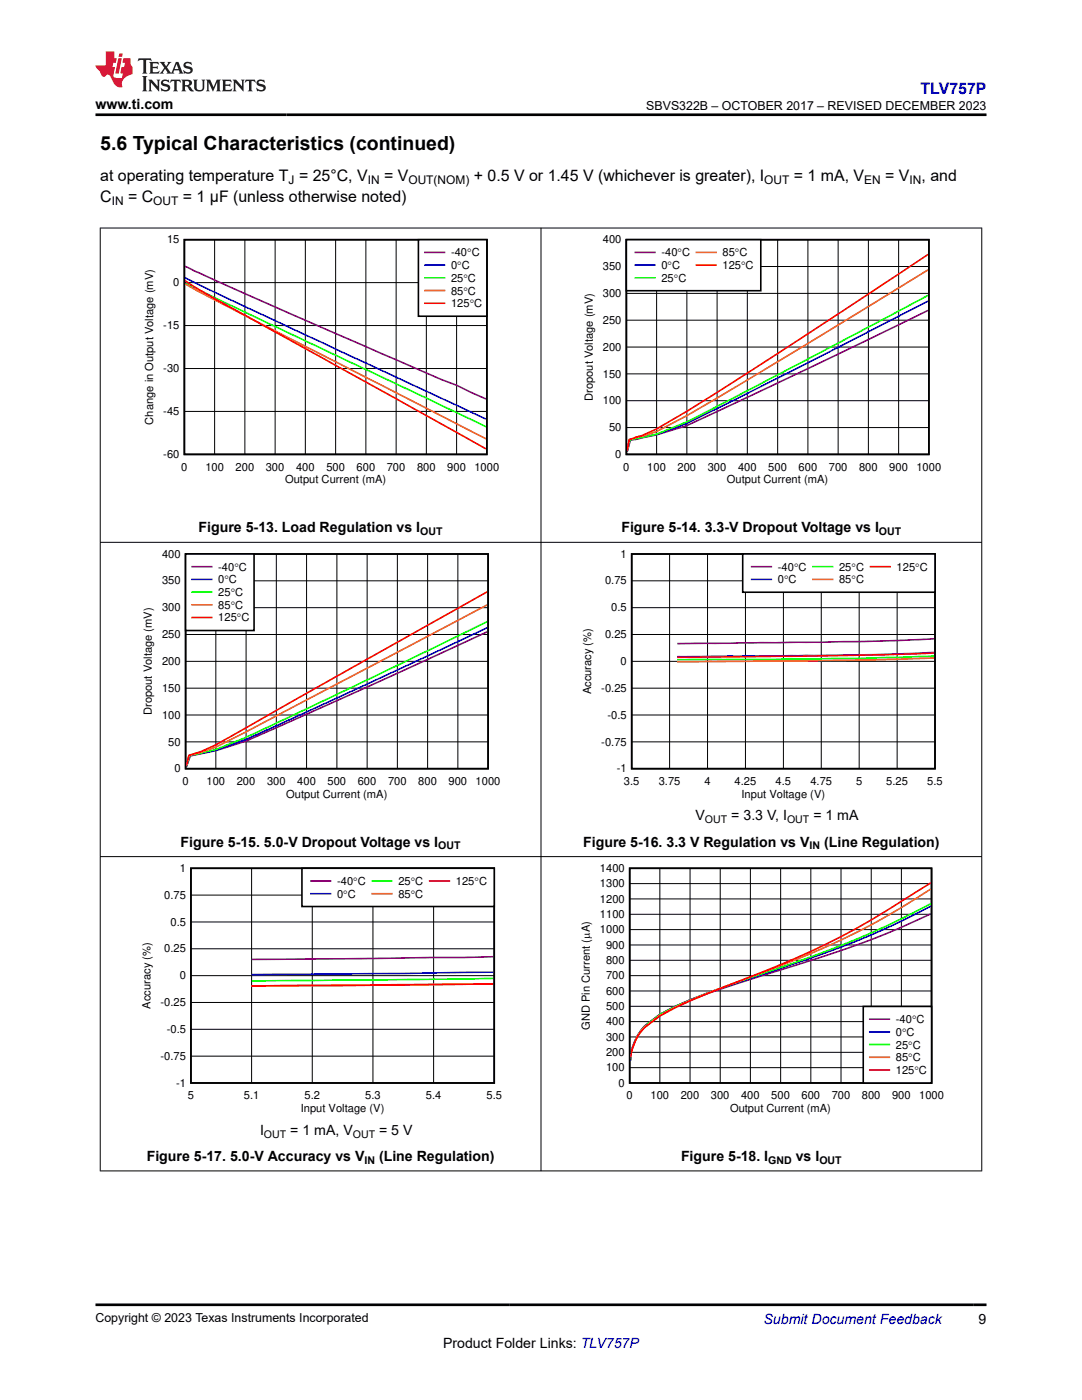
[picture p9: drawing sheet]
<svg xmlns="http://www.w3.org/2000/svg" width="216mm" height="279mm" viewBox="0 0 216 279" stroke-linecap="round" stroke-linejoin="round" font-family="sans-serif">
<defs><g id="words">
<text font-size="3.9" x="20" y="29.9">5.6 Typical Characteristics (continued)</text>
<text font-size="3.2" fill="#00f" x="183.7" y="18.7">TLV757P</text>
<g font-size="3.2">
<text x="20" y="40.3">C</text>
<text x="20" y="36.1">at operating temperature T = 25°C, V</text>
<text x="25.6" y="40.3">= C</text>
<text x="36.5" y="40.3">= 1 µF (unless otherwise noted)</text>
<text x="76.6" y="36.1">= V</text>
<text x="94.5" y="36.1">+ 0.5 V or 1.45 V (whichever is greater), I</text>
<text x="158.4" y="36.1">= 1 mA, V</text>
<text x="176.6" y="36.1">= V</text>
<text x="183.9" y="36.1">, and</text>
</g>
<g font-size="2.8">
<text x="19" y="21.8">www.ti.com</text>
<text x="39.6" y="106.2">Figure 5-13. Load Regulation vs I</text>
<text x="124" y="106.2">Figure 5-14. 3.3-V Dropout Voltage vs I</text>
<text x="138.8" y="163.7">V</text>
<text x="145.9" y="163.7">= 3.3 V, I</text>
<text x="162.3" y="163.7">= 1 mA</text>
<text x="36" y="169">Figure 5-15. 5.0-V Dropout Voltage vs I</text>
<text x="116.4" y="169">Figure 5-16. 3.3 V Regulation vs V</text>
<text x="164.4" y="169">(Line Regulation)</text>
<text x="51.9" y="226.5">I</text>
<text x="57.9" y="226.5">= 1 mA, V</text>
<text x="75.6" y="226.5">= 5 V</text>
<text x="29.3" y="231.7">Figure 5-17. 5.0-V Accuracy vs V</text>
<text x="75.6" y="231.7">(Line Regulation)</text>
<text x="135.9" y="231.7">Figure 5-18. I</text>
<text x="158.8" y="231.7">vs I</text>
<text x="88.4" y="269">Product Folder Links: TLV757P</text>
<text x="195.3" y="264.2">9</text>
</g>
<text font-size="2.8" fill="#00f" x="152.4" y="264.2">Submit Document Feedback</text>
<g font-size="2.5">
<text x="129" y="21.9">SBVS322B – OCTOBER 2017 – REVISED DECEMBER 2023</text>
<text x="19" y="263.9">Copyright © 2023 Texas Instruments Incorporated</text>
</g>
<g font-size="2.4">
<text x="22.3" y="40.9">IN</text>
<text x="30.6" y="40.9">OUT</text>
<text x="57.6" y="36.7">J</text>
<text x="73.4" y="36.7">IN</text>
<text x="81.5" y="36.7">OUT(NOM)</text>
<text x="152.5" y="36.7">OUT</text>
<text x="172.5" y="36.7">EN</text>
<text x="181.5" y="36.7">IN</text>
</g>
<g font-size="2.2">
<text x="33.3" y="48.6">15</text>
<text x="90" y="51.2">-40qC</text>
<text x="90" y="53.7">0</text>
<text x="91.2" y="53.7">qC</text>
<text x="120.3" y="53.9">350</text>
<text x="120.3" y="48.6">400</text>
<text x="132" y="51.2">-40qC</text>
<text x="132" y="53.7">0qC</text>
<text x="144.2" y="51.2">85qC</text>
<text x="144.2" y="53.7">125qC</text>
<text x="34.6" y="57.1">0</text>
<text x="90" y="56.2">25qC</text>
<text x="90" y="58.8">85qC</text>
<text x="120.3" y="59.3">300</text>
<text x="132" y="56.2">25qC</text>
<text x="32.6" y="65.7">-15</text>
<text x="90" y="61.3">125qC</text>
<text x="120.3" y="64.6">250</text>
<text x="120.3" y="70">200</text>
<text x="32.6" y="74.3">-30</text>
<text x="120.3" y="75.3">150</text>
<text x="32.6" y="82.8">-45</text>
<text x="118.3" y="80" transform="rotate(-90 118.3 80)">Dropout Voltage (mV)</text>
<text x="120.3" y="80.7">100</text>
<text x="30.6" y="84.7" transform="rotate(-90 30.6 84.7)">Change in Output Voltage (mV)</text>
<text x="121.5" y="86.1">50</text>
<text x="32.6" y="91.4">-60</text>
<text x="36.2" y="93.9">0</text>
<text x="41" y="93.9">100</text>
<text x="47" y="93.9">200</text>
<text x="53" y="93.9">300</text>
<text x="59.1" y="93.9">400</text>
<text x="65.1" y="93.9">500</text>
<text x="71.1" y="93.9">600</text>
<text x="77.2" y="93.9">700</text>
<text x="83.2" y="93.9">800</text>
<text x="89.3" y="93.9">900</text>
<text x="94.7" y="93.9">1000</text>
<text x="122.8" y="91.4">0</text>
<text x="124.4" y="93.9">0</text>
<text x="129.2" y="93.9">100</text>
<text x="135.2" y="93.9">200</text>
<text x="141.2" y="93.9">300</text>
<text x="147.3" y="93.9">400</text>
<text x="153.3" y="93.9">500</text>
<text x="159.3" y="93.9">600</text>
<text x="165.4" y="93.9">700</text>
<text x="171.4" y="93.9">800</text>
<text x="177.4" y="93.9">900</text>
<text x="182.9" y="93.9">1000</text>
<text x="56.9" y="96.5">Output Current (mA)</text>
<text x="145.1" y="96.5">Output Current (mA)</text>
<text x="32.3" y="111.3">400</text>
<text x="43.5" y="113.9">-40qC</text>
<text x="123.8" y="111.3">1</text>
<text x="155.2" y="113.9">-40qC</text>
<text x="167.4" y="113.9">25qC</text>
<text x="178.9" y="113.9">125qC</text>
<text x="32.3" y="116.6">350</text>
<text x="43.5" y="116.4">0qC</text>
<text x="43.5" y="119">25qC</text>
<text x="120.7" y="116.6">0.75</text>
<text x="155.2" y="116.4">0</text>
<text x="156.5" y="116.4">qC</text>
<text x="167.4" y="116.4">85qC</text>
<text x="32.3" y="122">300</text>
<text x="43.5" y="121.5">85qC</text>
<text x="43.5" y="124">125qC</text>
<text x="122" y="122">0.5</text>
<text x="32.3" y="127.4">250</text>
<text x="120.7" y="127.4">0.25</text>
<text x="32.3" y="132.7">200</text>
<text x="123.8" y="132.7">0</text>
<text x="30.3" y="142.7" transform="rotate(-90 30.3 142.7)">Dropout Voltage (mV)</text>
<text x="32.3" y="143.4">100</text>
<text x="32.3" y="138.1">150</text>
<text x="118" y="138.6" transform="rotate(-90 118 138.6)">Accuracy (%)</text>
<text x="120" y="138.1">-0.25</text>
<text x="121.2" y="143.4">-0.5</text>
<text x="33.6" y="148.8">50</text>
<text x="120" y="148.8">-0.75</text>
<text x="34.8" y="154.1">0</text>
<text x="123.1" y="154.1">-1</text>
<text x="36.4" y="156.7">0</text>
<text x="41.2" y="156.7">100</text>
<text x="47.2" y="156.7">200</text>
<text x="53.3" y="156.7">300</text>
<text x="57.1" y="159.2">Output Current (mA)</text>
<text x="59.3" y="156.7">400</text>
<text x="65.4" y="156.7">500</text>
<text x="71.4" y="156.7">600</text>
<text x="77.4" y="156.7">700</text>
<text x="83.5" y="156.7">800</text>
<text x="89.5" y="156.7">900</text>
<text x="94.9" y="156.7">1000</text>
<text x="124.5" y="156.7">3.5</text>
<text x="131.4" y="156.7">3.75</text>
<text x="140.6" y="156.7">4</text>
<text x="146.6" y="156.7">4.25</text>
<text x="148" y="159.2">Input Voltage (V)</text>
<text x="154.8" y="156.7">4.5</text>
<text x="161.7" y="156.7">4.75</text>
<text x="170.8" y="156.7">5</text>
<text x="176.9" y="156.7">5.25</text>
<text x="185" y="156.7">5.5</text>
<text x="32.8" y="179.4">0.75</text>
<text x="35.9" y="174">1</text>
<text x="67.3" y="176.6">-40qC</text>
<text x="67.3" y="179.1">0qC</text>
<text x="79.5" y="176.6">25qC</text>
<text x="79.5" y="179.1">85qC</text>
<text x="91" y="176.6">125qC</text>
<text x="119.7" y="177.1">1300</text>
<text x="119.7" y="174">1400</text>
<text x="34" y="184.7">0.5</text>
<text x="119.7" y="183.2">1100</text>
<text x="119.7" y="180.1">1200</text>
<text x="32.8" y="190.1">0.25</text>
<text x="119.7" y="186.3">1000</text>
<text x="120.9" y="189.3">900</text>
<text x="35.9" y="195.4">0</text>
<text x="120.9" y="195.4">700</text>
<text x="120.9" y="192.4">800</text>
<text x="30" y="201.3" transform="rotate(-90 30 201.3)">Accuracy (%)</text>
<text x="32" y="200.8">-0.25</text>
<text x="120.9" y="201.6">500</text>
<text x="120.9" y="198.5">600</text>
<text x="33.3" y="206.1">-0.5</text>
<text x="117.7" y="205.5" transform="rotate(-90 117.7 205.5)">GND Pin Current (PA)</text>
<text x="120.9" y="207.7">300</text>
<text x="120.9" y="204.6">400</text>
<text x="178.7" y="204.2">-40qC</text>
<text x="178.7" y="206.7">0</text>
<text x="178.7" y="209.3">25qC</text>
<text x="180" y="206.7">qC</text>
<text x="32" y="211.5">-0.75</text>
<text x="120.9" y="213.8">100</text>
<text x="120.9" y="210.7">200</text>
<text x="178.7" y="211.8">85qC</text>
<text x="178.7" y="214.3">125qC</text>
<text x="35.1" y="216.9">-1</text>
<text x="37.5" y="219.4">5</text>
<text x="48.7" y="219.4">5.1</text>
<text x="60" y="221.9">Input Voltage (V)</text>
<text x="60.8" y="219.4">5.2</text>
<text x="72.9" y="219.4">5.3</text>
<text x="85" y="219.4">5.4</text>
<text x="97.1" y="219.4">5.5</text>
<text x="123.4" y="216.9">0</text>
<text x="125" y="219.4">0</text>
<text x="129.8" y="219.4">100</text>
<text x="135.8" y="219.4">200</text>
<text x="141.9" y="219.4">300</text>
<text x="145.7" y="221.9">Output Current (mA)</text>
<text x="147.9" y="219.4">400</text>
<text x="153.9" y="219.4">500</text>
<text x="159.9" y="219.4">600</text>
<text x="166" y="219.4">700</text>
<text x="172" y="219.4">800</text>
<text x="178" y="219.4">900</text>
<text x="183.4" y="219.4">1000</text>
</g>
<g font-size="2.1">
<text x="83.9" y="106.8">OUT</text>
<text x="175.4" y="106.8">OUT</text>
<text x="140.7" y="164.3">OUT</text>
<text x="157" y="164.3">OUT</text>
<text x="87.4" y="169.5">OUT</text>
<text x="161.5" y="169.5">IN</text>
<text x="52.7" y="227">OUT</text>
<text x="70.4" y="227">OUT</text>
<text x="72.7" y="232.2">IN</text>
<text x="153.3" y="232.2">GND</text>
<text x="163.5" y="232.2">OUT</text>
</g>
</g></defs>
<path d="M36.8 47.8h60.3v42.9h-60.3z" fill="none" stroke="#000" stroke-width=".32"/>
<g fill="none" stroke="#000" stroke-width=".2">
<path d="M36.8 56.4h60.4M42.8 47.8v42.9M48.9 47.8v42.9M54.9 47.8v42.9M60.9 47.8v42.9M67 47.8v42.9M73 47.8v42.9M79 47.8v42.9M85.1 47.8v42.9M91.1 47.8v42.9M36.8 73.5h60.4M36.8 65h60.4"/>
<path d="M36.8 82.1h60.4"/>
</g>
<path d="M36.9 53.2h.2a1211.8 1211.8 0 0 0 41.9 18.6l9.1 4 3 1.1 5.9 2.7" fill="none" stroke="#7f007f" stroke-width=".32"/>
<path d="M36.9 55.4l12 5.8 48.1 22.4" fill="none" stroke="#00f" stroke-width=".32"/>
<path d="M36.9 56.4l.5 .3a639.6 639.6 0 0 0 26.6 12.7l33 15.8" fill="none" stroke="#01ff00" stroke-width=".32"/>
<path d="M36.9 56.6l2.3 1.4 9.7 5 48.1 24.6" fill="none" stroke="#ff6500" stroke-width=".32"/>
<path d="M36.9 56l1.1 .7a1098.2 1098.2 0 0 0 32 17.9l27 15" fill="none" stroke="#f00" stroke-width=".32"/>
<path d="M83.5 47.8h13.6v15.3h-13.6z" fill-rule="evenodd" fill="#fff"/>
<path d="M83.5 47.8h13.6v15.3h-13.6z" fill="none" stroke="#000" stroke-width=".32"/>
<path d="M84.8 50.4h3.9" fill="none" stroke="#7f007f" stroke-width=".32"/>
<path d="M84.8 52.9h3.9" fill="none" stroke="#00f" stroke-width=".32"/>
<path d="M84.8 55.4h3.9" fill="none" stroke="#01ff00" stroke-width=".32"/>
<path d="M84.8 58h3.9" fill="none" stroke="#ff6500" stroke-width=".32"/>
<path d="M84.8 60.5h3.9" fill="none" stroke="#f00" stroke-width=".32"/>
<path d="M116.1 46.9h71.7v50.1h-71.7z" fill-rule="evenodd" fill="#fff"/>
<path d="M125 47.8h60.3v42.9h-60.3z" fill="none" stroke="#000" stroke-width=".32"/>
<g fill="none" stroke="#000" stroke-width=".2">
<path d="M125 58.6h60.4M125 53.2h60.4M131 47.8v42.9M137.1 47.8v42.9M143.1 47.8v42.9M149.1 47.8v42.9M155.2 47.8v42.9M161.2 47.8v42.9M167.2 47.8v42.9M173.3 47.8v42.9M179.3 47.8v42.9M125 80h60.4"/>
<path d="M125 74.6h60.4M125 69.3h60.4M125 63.9h60.4M125 85.3h60.4"/>
</g>
<path d="M185.2 62l-24 11.6-18.1 8.5a56.1 56.1 0 0 1-16.3 5.6l-1 .2-.7 2.3" fill="none" stroke="#7f007f" stroke-width=".32"/>
<path d="M185.2 60.1l-24 12.3-24.1 12.1-6.1 2.2-3 .6h-.6l-1.6 .5-.7 2.3" fill="none" stroke="#00f" stroke-width=".32"/>
<path d="M185.2 58.9l-24 12.8-24.1 12.5-6.1 2.5-4.2 .8a1.2 1.2 0 0 0-1.4 1.4l-.3 1.2" fill="none" stroke="#01ff00" stroke-width=".32"/>
<path d="M185.2 53.9a2339.5 2339.5 0 0 1-48.1 29.1l-6.1 3.1-3 1h-.6l-1.8 .6-.5 2.3" fill="none" stroke="#ff6500" stroke-width=".32"/>
<path d="M185.2 50.8a2024.4 2024.4 0 0 1-48.1 31.3l-6.1 3.5-3 1.4-2.5 .7-.4 2.2" fill="none" stroke="#f00" stroke-width=".32"/>
<path d="M125 47.8h26.8v10.2h-26.8z" fill-rule="evenodd" fill="#fff"/>
<path d="M125 47.8h26.8v10.2h-26.8z" fill="none" stroke="#000" stroke-width=".32"/>
<path d="M126.8 50.4h3.9" fill="none" stroke="#7f007f" stroke-width=".32"/>
<path d="M126.8 52.9h3.9" fill="none" stroke="#00f" stroke-width=".32"/>
<path d="M126.8 55.4h3.9" fill="none" stroke="#01ff00" stroke-width=".32"/>
<path d="M139 50.4h3.9" fill="none" stroke="#ff6500" stroke-width=".32"/>
<path d="M139 52.9h3.9" fill="none" stroke="#f00" stroke-width=".32"/>
<path d="M28.2 109.7h71.6v50h-71.6z" fill-rule="evenodd" fill="#fff"/>
<path d="M37 110.6h60.4v42.8h-60.4z" fill="none" stroke="#000" stroke-width=".32"/>
<g fill="none" stroke="#000" stroke-width=".2">
<path d="M37 115.9h60.4M43.1 110.6v42.8M49.1 110.6v42.8M55.1 110.6v42.8M61.2 110.6v42.8M67.2 110.6v42.8M73.3 110.6v42.8M79.3 110.6v42.8M85.3 110.6v42.8M91.4 110.6v42.8M37 137.3h60.4M37 132h60.4"/>
<path d="M37 126.6h60.4M37 121.3h60.4M37 148.1h60.4M37 142.7h60.4"/>
</g>
<path d="M97.2 126.1l-23.9 11-18.2 8.1a55.3 55.3 0 0 1-16.9 5.6 .78 .78 0 0 0-.5 .8l-.5 1.4" fill="none" stroke="#7f007f" stroke-width=".32"/>
<path d="M97.2 125.3l-23.9 11.2-24.2 11.1-6 2.1-5.2 1.1-.7 2.2" fill="none" stroke="#00f" stroke-width=".32"/>
<path d="M97.2 124l-23.9 11.7-24.2 11.4a46.6 46.6 0 0 1-10.9 3.6l-.4 .2-.6 2.1" fill="none" stroke="#01ff00" stroke-width=".32"/>
<path d="M97.2 120.7l-48.1 25.4-6 3-3 1.1-2.3 .5-.6 2.2" fill="none" stroke="#ff6500" stroke-width=".32"/>
<path d="M97.2 118.1l-54.1 30.6-3 1.3-2.4 .8-.5 2" fill="none" stroke="#f00" stroke-width=".32"/>
<path d="M37 110.6h13.7v15.2h-13.7z" fill-rule="evenodd" fill="#fff"/>
<path d="M37 110.6h13.7v15.2h-13.7z" fill="none" stroke="#000" stroke-width=".32"/>
<path d="M38.3 113.1h3.9" fill="none" stroke="#7f007f" stroke-width=".32"/>
<path d="M38.3 115.6h3.9" fill="none" stroke="#00f" stroke-width=".32"/>
<path d="M38.3 118.2h3.9" fill="none" stroke="#01ff00" stroke-width=".32"/>
<path d="M38.3 120.7h3.9" fill="none" stroke="#ff6500" stroke-width=".32"/>
<path d="M38.3 123.2h3.9" fill="none" stroke="#f00" stroke-width=".32"/>
<path d="M115.8 109.7h72.3v50h-72.3z" fill-rule="evenodd" fill="#fff"/>
<path d="M126 110.6h60.6v42.8h-60.6z" fill="none" stroke="#000" stroke-width=".32"/>
<g fill="none" stroke="#000" stroke-width=".2">
<path d="M126 115.9h60.6M133.6 110.6v42.8M141.2 110.6v42.8M148.7 110.6v42.8M156.3 110.6v42.8M163.9 110.6v42.8M171.4 110.6v42.8M179 110.6v42.8M126 137.3h60.6M126 132h60.6M126 126.6h60.6M126 121.3h60.6"/>
<path d="M126 148.1h60.6M126 142.7h60.6"/>
</g>
<path d="M186.4 127.5l-15 .5-36.3 .5" fill="none" stroke="#7f007f" stroke-width=".32"/>
<path d="M186.4 130.2l-19.5 .6-31.8 .3" fill="none" stroke="#00f" stroke-width=".32"/>
<path d="M186.4 130.9l-16.5 .5-34.8 .3" fill="none" stroke="#01ff00" stroke-width=".32"/>
<path d="M186.4 131.3l-18 .5-33.3 .3" fill="none" stroke="#ff6500" stroke-width=".32"/>
<path d="M186.4 130.3l-16.5 .5-34.8 .4" fill="none" stroke="#f00" stroke-width=".32"/>
<path d="M148.2 110.6h38.4v7.6h-38.4z" fill-rule="evenodd" fill="#fff"/>
<path d="M148.2 110.6h38.4v7.6h-38.4z" fill="none" stroke="#000" stroke-width=".32"/>
<path d="M150 113.1h3.9" fill="none" stroke="#7f007f" stroke-width=".32"/>
<path d="M150 115.6h3.9" fill="none" stroke="#00f" stroke-width=".32"/>
<path d="M162.2 113.1h3.9" fill="none" stroke="#01ff00" stroke-width=".32"/>
<path d="M162.2 115.6h3.9" fill="none" stroke="#ff6500" stroke-width=".32"/>
<path d="M173.7 113.1h3.9" fill="none" stroke="#f00" stroke-width=".32"/>
<path d="M27.9 172.4h72.2v50h-72.2z" fill-rule="evenodd" fill="#fff"/>
<path d="M38.1 173.3h60.5v42.8h-60.5z" fill="none" stroke="#000" stroke-width=".32"/>
<path d="M38.1 178.6h60.5M50.2 173.3v42.8M62.3 173.3v42.8M74.4 173.3v42.8M86.5 173.3v42.8M38.1 194.7h60.5M38.1 189.4h60.5M38.1 184h60.5M38.1 210.8h60.5M38.1 205.4h60.5M38.1 200.1h60.5" fill="none" stroke="#000" stroke-width=".2"/>
<path d="M98.5 190.9l-48.3 .6" fill="none" stroke="#7f007f" stroke-width=".32"/>
<path d="M98.5 194l-48.3 .5" fill="none" stroke="#00f" stroke-width=".32"/>
<path d="M98.5 195.3l-48.3 .5" fill="none" stroke="#01ff00" stroke-width=".32"/>
<path d="M98.5 196.3l-48.3 .5" fill="none" stroke="#ff6500" stroke-width=".32"/>
<path d="M98.5 196.4l-48.3 .4" fill="none" stroke="#f00" stroke-width=".32"/>
<path d="M60.2 173.3h38.4v7.6h-38.4z" fill-rule="evenodd" fill="#fff"/>
<path d="M60.2 173.3h38.4v7.6h-38.4z" fill="none" stroke="#000" stroke-width=".32"/>
<path d="M62 175.8h4" fill="none" stroke="#7f007f" stroke-width=".32"/>
<path d="M62 178.4h4" fill="none" stroke="#00f" stroke-width=".32"/>
<path d="M74.3 175.8h3.9" fill="none" stroke="#01ff00" stroke-width=".32"/>
<path d="M74.3 178.4h3.9" fill="none" stroke="#ff6500" stroke-width=".32"/>
<path d="M85.7 175.8h4" fill="none" stroke="#f00" stroke-width=".32"/>
<path d="M115.6 172.4h72.7v50h-72.7z" fill-rule="evenodd" fill="#fff"/>
<path d="M125.6 173.3h60.3v42.8h-60.3z" fill="none" stroke="#000" stroke-width=".32"/>
<g fill="none" stroke="#000" stroke-width=".2">
<path d="M125.6 179.4h60.3M125.6 176.3h60.3M131.7 173.3v42.8M137.7 173.3v42.8M143.7 173.3v42.8M149.7 173.3v42.8M155.8 173.3v42.8M161.8 173.3v42.8M167.8 173.3v42.8M173.8 173.3v42.8M179.9 173.3v42.8M125.6 197.8h60.3"/>
<path d="M125.6 194.7h60.3M125.6 191.6h60.3M125.6 188.6h60.3M125.6 185.5h60.3M125.6 182.5h60.3M125.6 213.1h60.3M125.6 210h60.3M125.6 206.9h60.3M125.6 203.9h60.3M125.6 200.8h60.3"/>
</g>
<path d="M185.7 182.4a196.4 196.4 0 0 1-29.9 11.2l-9.1 2.8a124.2 124.2 0 0 0-12 4.5l-3 1.5-3 2.4a10.7 10.7 0 0 0-2.9 6.9" fill="none" stroke="#7f007f" stroke-width=".32"/>
<path d="M185.7 180.8a170.4 170.4 0 0 1-29.9 12.4l-9.1 3a97.3 97.3 0 0 0-15 6.2l-3 2.4a10.7 10.7 0 0 0-2.9 6.9" fill="none" stroke="#00f" stroke-width=".32"/>
<path d="M185.7 180.3a190.4 190.4 0 0 1-33 13.8l-6 2.1a98.8 98.8 0 0 0-15 6.3l-3 2.3a10.6 10.6 0 0 0-2.9 6.8" fill="none" stroke="#01ff00" stroke-width=".32"/>
<path d="M185.7 177.4a156.2 156.2 0 0 1-36 17.6l-6 2.2a80.4 80.4 0 0 0-12 5.4l-3 2.3a10.3 10.3 0 0 0-2.9 6.5" fill="none" stroke="#ff6500" stroke-width=".32"/>
<path d="M185.7 176.2l-2.8 1.8a163.7 163.7 0 0 1-36.2 18.1l-3 1.2a87.6 87.6 0 0 0-12 5.5l-3 2.3a10.4 10.4 0 0 0-2.9 5.8" fill="none" stroke="#f00" stroke-width=".32"/>
<path d="M172.3 200.9h13.6v15.2h-13.6z" fill-rule="evenodd" fill="#fff"/>
<path d="M172.3 200.9h13.6v15.2h-13.6z" fill="none" stroke="#000" stroke-width=".32"/>
<path d="M173.6 203.4h3.9" fill="none" stroke="#7f007f" stroke-width=".32"/>
<path d="M173.6 205.9h3.9" fill="none" stroke="#00f" stroke-width=".32"/>
<path d="M173.6 208.5h3.9" fill="none" stroke="#01ff00" stroke-width=".32"/>
<path d="M173.6 211h3.9" fill="none" stroke="#ff6500" stroke-width=".32"/>
<path d="M173.6 213.5h3.9" fill="none" stroke="#f00" stroke-width=".32"/>
<path d="M19.9 45.5h176.1M20 45.4v188.3M107.9 45.4v188.3M195.9 45.4v188.3M19.9 108.2h176.1M19.9 171h176.1M19.9 233.7h176.1" fill="none" stroke="#000" stroke-width=".2"/>
<path d="M27.7 11.6l-.2 .6 .5-.2h.6v.1v2.2l-.2 .4h1l-.2-.4v-2.2v-.1h.5l.5 .2-.1-.6zM29.8 12.4l.2 .3v1.6l-.2 .4h1.9l.1-.6a1.08 1.08 0 0 1-1.3 .2v-.7h.6l.4 .2v-.7l-.4 .2h-.6v-.5l.2-.2a1 1 0 0 1 1 .3l-.1-.5zM31.8 12.4l1 1.1-1 1.2h.9l-.2-.2 .4-.8 .5 .8-.2 .2h1.6l-.2-.2 .1-.5h1l.1 .5-.1 .2h.9l-.2-.4-.8-1.9h-.5l-1 2.1-.8-1.1 .9-1h-.8l.2 .2-.5 .6-.3-.6 .1-.2zM35.2 12.8l.4 1h-.8zM36.8 12.5a.65 .65 0 0 0-.2 .7 .65 .65 0 0 0 .6 .5l.7 .1 .1 .3a.79 .79 0 0 1-.7 .4 .79 .79 0 0 1-.7-.5l.1 .7 .2-.1a.93 .93 0 0 0 1.1 0 .93 .93 0 0 0 .4-.9 1.46 1.46 0 0 0-1.2-.6l-.1-.3a1.09 1.09 0 0 1 1.2 .2l-.2-.6-.1 .1-.6-.2zM28.4 15.2l.2 .4v2.2l-.2 .4h1l-.2-.4v-2.2l.2-.4zM29.6 15.9l.2 .4v1.5l-.2 .4h.8l-.3-.4v-1.3l1.7 1.8v-2l.2-.4h-.8l.2 .2 .1 1.1-1.2-1.3zM32.3 16a.65 .65 0 0 0-.2 .8 .65 .65 0 0 0 .7 .4l.6 .2 .1 .2a.79 .79 0 0 1-.7 .4 .79 .79 0 0 1-.7-.5l.1 .7 .2-.1a.93 .93 0 0 0 1.1 .1 .93 .93 0 0 0 .4-1 1.46 1.46 0 0 0-1.2-.5l-.1-.4a1.09 1.09 0 0 1 1.2 .2l-.2-.6-.1 .1-.6-.1zM34.1 15.9l-.1 .6a.63 .63 0 0 1 .7-.3l.1 1.6-.3 .4h1l-.2-.4v-1.6a.66 .66 0 0 1 .8 .3l-.1-.6zM36.2 15.9l.2 .4v1.5l-.2 .4h.9l-.2-.2v-.7h.5l.1 .2a.79 .79 0 0 0 1.2 .6l-1-.9a.61 .61 0 0 0 .6-.6 .61 .61 0 0 0-.5-.7zM36.9 16.2h.2a.47 .47 0 0 1 .5 .1 .47 .47 0 0 1 .1 .5l-.2 .1-.6 .1zM38.5 15.9l.2 .2a2.27 2.27 0 0 0 .4 2 1.04 1.04 0 0 0 1.7-.7v-1.3l.2-.2h-.8l.2 .4v1.1a.6 .6 0 0 1-.6 .6 .6 .6 0 0 1-.6-.6v-1.1l.3-.4zM41.1 15.9l.2 .4v1.5l-.2 .4h.7l-.2-.4v-1.4l.9 1.9 .8-1.9v1.4l-.2 .4h1l-.3-.4v-1.5l.3-.4h-.8l-.7 1.5-.7-1.5zM44.3 15.9l.2 .4v1.5l-.2 .4h1.9l.1-.6a1.09 1.09 0 0 1-1.3 .2v-.7h.6l.4 .2v-.6l-.4 .2h-.6v-.6l.2-.1a1.01 1.01 0 0 1 1 .3l-.1-.6zM46.4 15.9l.3 .4v1.5l-.3 .4h.8l-.2-.4v-1.3l1.6 1.8v-2l.2-.4h-.7l.2 .2v1.1l-1.2-1.3zM49 15.9l-.1 .6a.63 .63 0 0 1 .8-.3v1.6l-.3 .4h1l-.2-.4v-1.6a.66 .66 0 0 1 .8 .3l-.1-.6zM51.4 16a.65 .65 0 0 0-.2 .8 .65 .65 0 0 0 .6 .4l.6 .2 .2 .2a.79 .79 0 0 1-.8 .4 .79 .79 0 0 1-.6-.5l.1 .7 .2-.1a.93 .93 0 0 0 1 .1 .93 .93 0 0 0 .5-1 1.46 1.46 0 0 0-1.3-.5l-.1-.4a1.09 1.09 0 0 1 1.3 .2l-.2-.6-.2 .1-.5-.1z" fill="#231f20"/>
<path d="M21.1 10.3v2.7h-2.1l.1 .4 .9 1a.95 .95 0 0 0 .9 .9 .59 .59 0 0 1 .6-.4 .59 .59 0 0 1 .5 .3l.4 .8a1.59 1.59 0 0 0 2.1 1.4 1.61 1.61 0 0 1 1-2.3l1-.3-.1-1.5a1.59 1.59 0 0 1-.4-1.7h-1.4l-.2 .9h.5l-.1 .9h-.5l-.2 .9v.3l.4 .1-.2 .9h-.6a.73 .73 0 0 1-1.1-.7l.3-1.5h-.5l.2-.9h.5l.2-.9h-.5v-1.3zM23.6 11.6l-.6 3.1h.7l.6-3.1zM23.8 10.7l-.1 .6h.7l.1-.6z" fill="#ed1c24"/>
<path d="M19 22.9h177.8M19 260.4h177.8" fill="none" stroke="#000" stroke-width=".53"/>
<use href="#words"/>
</svg>
